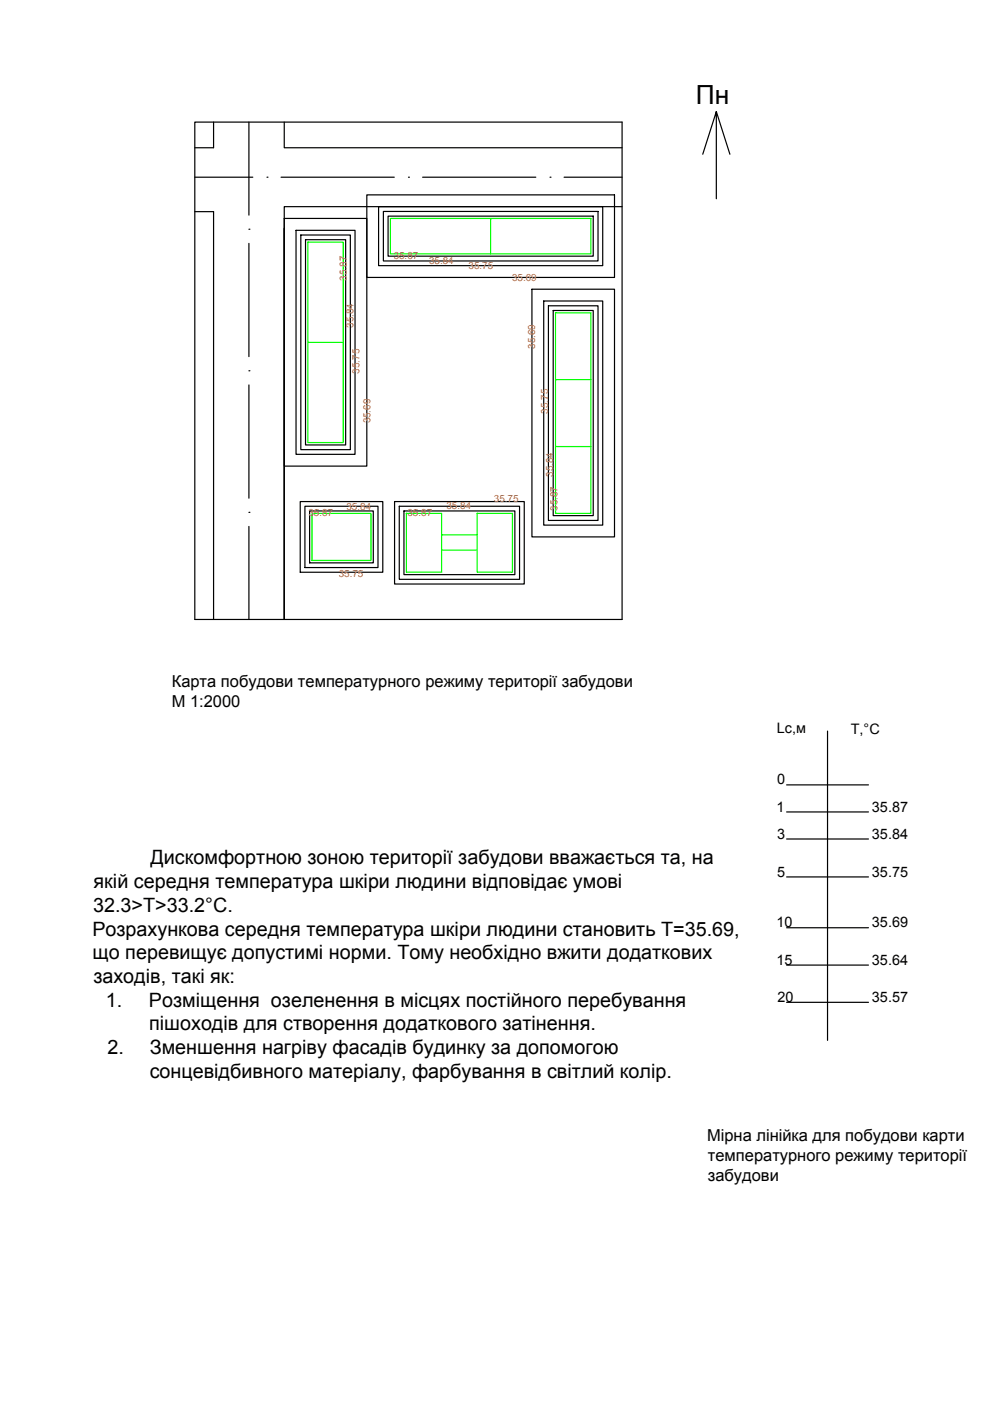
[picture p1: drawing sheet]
<svg xmlns="http://www.w3.org/2000/svg" width="210mm" height="297mm" viewBox="0 0 210 297" stroke-linecap="round" stroke-linejoin="round" font-family="sans-serif">
<defs><g id="words">
<text font-size="5.6" x="147.5" y="22">Пн</text>
<g font-size="4.2">
<text x="31.9" y="183.3">Дискомфортною зоною території забудови вважається та, на</text>
<text x="19.8" y="188.3">якій середня температура шкіри людини відповідає умові</text>
<text x="19.7" y="193.3">32.3&gt;T&gt;33.2°С.</text>
<text x="19.6" y="198.4">Розрахункова середня температура шкіри людини становить Т=35.69,</text>
<text x="19.6" y="203.4">що перевищує допустимі норми. Тому необхідно вжити додаткових</text>
<text x="19.8" y="208.4">заходів, такі як:</text>
<text x="22.4" y="213.5">1.</text>
<text x="31.6" y="213.5">Розміщення озеленення в місцях постійного перебування</text>
<text x="31.6" y="218.5">пішоходів для створення додаткового затінення.</text>
<text x="22.8" y="223.6">2.</text>
<text x="31.8" y="223.6">Зменшення нагріву фасадів будинку за допомогою</text>
<text x="31.7" y="228.6">сонцевідбивного матеріалу, фарбування в світлий колір.</text>
</g>
<g font-size="3.5">
<text x="36.4" y="145.6">Карта побудови температурного режиму території забудови</text>
<text x="36.4" y="149.8">М 1:2000</text>
<text x="149.9" y="241.9">Мірна лінійка для побудови карти</text>
<text x="150.1" y="250.3">забудови</text>
<text x="150.1" y="246.1">температурного режиму території</text>
</g>
<g font-size="3.1">
<text x="164.7" y="155.3">Lc,м</text>
<text x="180.4" y="155.6">Т,°С</text>
<text x="164.8" y="166.3">0</text>
<text x="164.6" y="172.1">1</text>
<text x="184.9" y="172.1">35.87</text>
<text x="164.8" y="177.8">3</text>
<text x="184.9" y="177.8">35.84</text>
<text x="164.8" y="185.8">5</text>
<text x="184.9" y="185.9">35.75</text>
<text x="164.6" y="196.6">10</text>
<text x="184.9" y="196.6">35.69</text>
<text x="164.6" y="204.5">15</text>
<text x="184.9" y="204.5">35.64</text>
<text x="164.9" y="212.4">20</text>
<text x="184.9" y="212.4">35.57</text>
</g>
<g font-size="2.1" fill="#f26722">
<text x="73.6" y="59.5" transform="rotate(-90 73.6 59.5)">35.87</text>
<text x="83.5" y="54.8">35.87</text>
<text x="91" y="56">35.84</text>
<text x="99.3" y="57">35.75</text>
<text x="108.6" y="59.5">35.69</text>
<text x="75" y="69.5" transform="rotate(-90 75 69.5)">35.84</text>
<text x="113.5" y="74" transform="rotate(-90 113.5 74)">35.69</text>
<text x="76.2" y="79.2" transform="rotate(-90 76.2 79.2)">35.75</text>
<text x="78.6" y="89.8" transform="rotate(-90 78.6 89.8)">35.69</text>
<text x="116.3" y="87.7" transform="rotate(-90 116.3 87.7)">35.75</text>
<text x="117.2" y="101.1" transform="rotate(-90 117.2 101.1)">35.84</text>
<text x="94.7" y="107.8">35.84</text>
<text x="104.7" y="106.4">35.75</text>
<text x="65.4" y="109.5">35.87</text>
<text x="73.5" y="108.1">35.84</text>
<text x="86.4" y="109.3">35.87</text>
<text x="118.2" y="108.3" transform="rotate(-90 118.2 108.3)">35.87</text>
<text x="71.8" y="122.4">35.75</text>
</g>
</g></defs>
<!-- layer: 0 -->
<g fill="none" stroke="#000" stroke-width=".25">
<path d="M41.3 25.9h90.6v105.4h-90.6zM41.3 37.6h12.3M45.3 25.9v5.4h-4M52.8 25.9v19.7M56.6 37.6h.1M59.6 37.6h24M60.3 25.9v5.4h71.6M86.6 37.6h.1M89.6 37.6h24M116.6 37.6h.1M119.6 37.6h12.3M149 32.7l2.9-9v18.4"/>
<path d="M151.9 23.7l2.9 9M41.3 44.9h4v86.4M52.8 48.6h.1M52.8 51.6v24M60.3 46.3h17.5v52.5h-17.5zM62.8 48.8h12.5v47.5h-12.5zM63.8 49.8h10.5v45.5h-10.5zM64.8 50.8h8.5v43.5h-8.5zM77.8 41.3h52.5v17.5h-52.5zM80.3 43.8h47.5v12.5h-47.5zM81.3 44.8h45.5v10.5h-45.5zM82.3 45.8h43.5v8.5h-43.5z"/>
<path d="M131.9 43.8h-71.6v87.5v-82.9M52.8 78.6h.1M112.8 61.3h17.5v52.5h-17.5zM115.3 63.8h12.5v47.5h-12.5zM116.3 64.8h10.5v45.5h-10.5zM117.3 65.8h8.5v43.5h-8.5zM52.8 81.6v24M52.8 108.6h.1M52.8 111.6v19.7M63.7 106.3h17.5v15h-17.5zM64.7 107.3h15.4v13h-15.4zM65.6 108.3h13.5v11h-13.5z"/>
<path d="M83.7 106.3h27.5v17.5h-27.5zM84.7 107.3h25.5v15.5h-25.5zM85.6 108.3h23.6v13.5h-23.6zM175.5 155v65.6M166.8 166.4h17.3M166.8 172.1h17.3M166.8 177.9h17.3M166.8 185.9h17.3M166.8 196.7h17.3M166.8 204.6h17.3M166.8 212.5h17.3"/>
</g>
<path d="M65.3 51.3h7.5v42.5h-7.5zM82.8 46.3h42.5v7.5h-42.5zM104 46.3v7.5M65.3 72.6h7.5M117.8 66.3h7.5v42.5h-7.5zM117.8 80.5h7.5M117.8 94.7h7.5M66.2 108.8h12.5v10h-12.5zM86.2 108.8h7.4v12.5h-7.4zM93.6 116.6h7.6M93.6 113.4h7.6M101.2 108.8h7.5v12.5h-7.5z" fill="none" stroke="#0f0" stroke-width=".25"/>
<use href="#words"/>
</svg>
